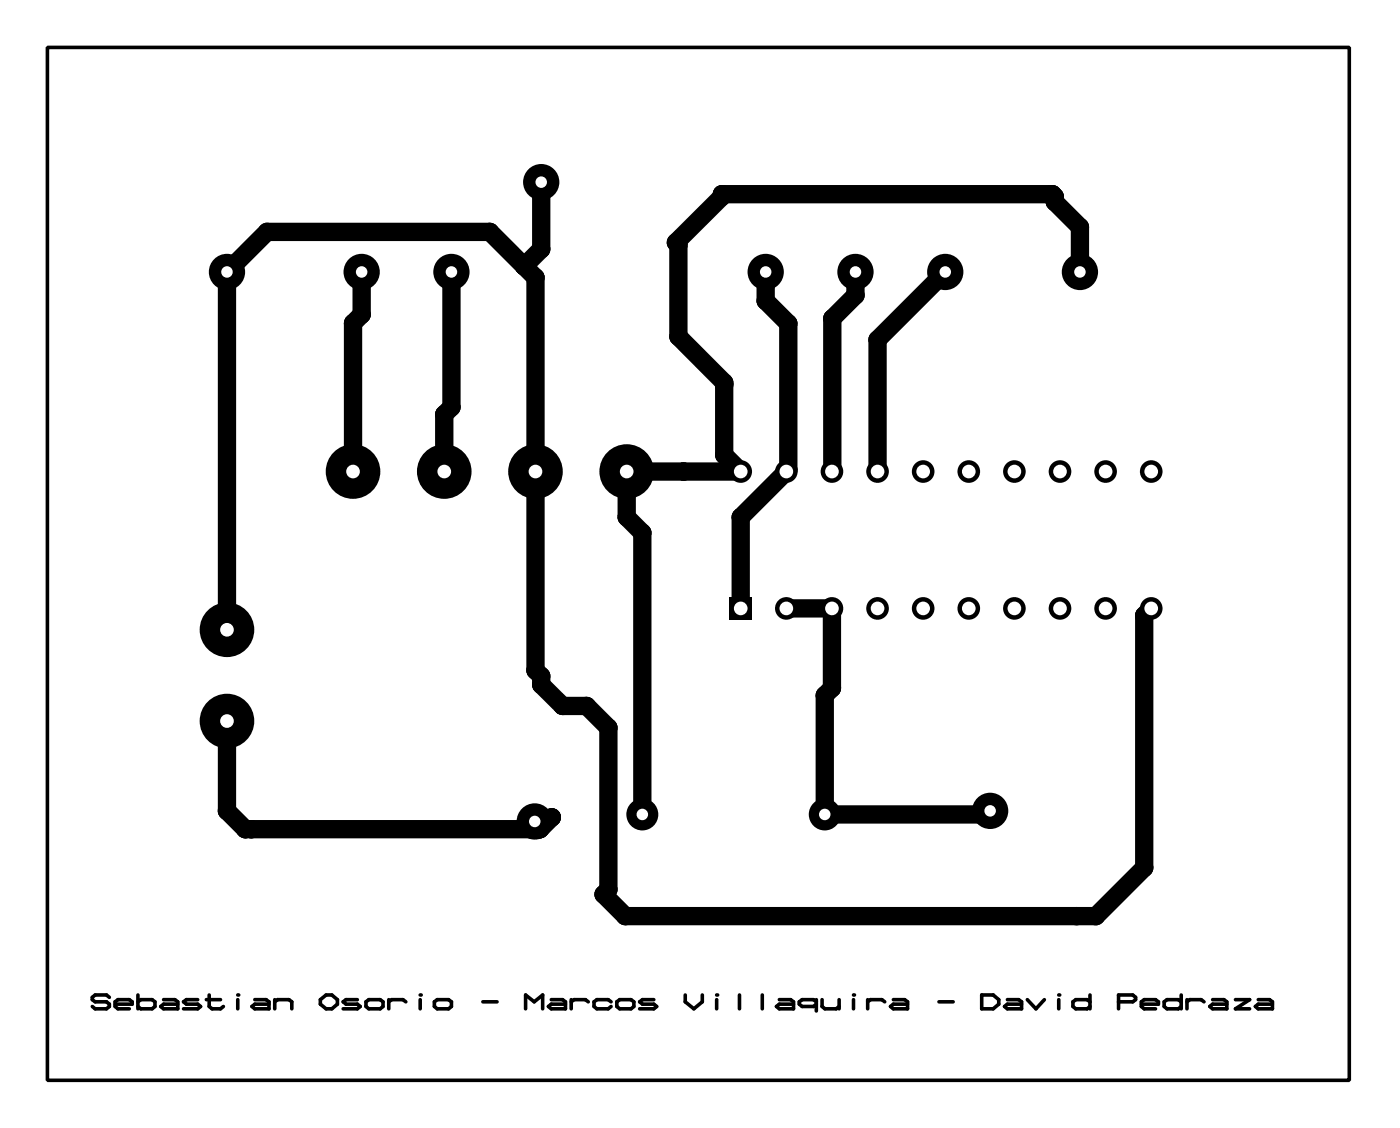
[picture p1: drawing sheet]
<svg xmlns="http://www.w3.org/2000/svg" width="78mm" height="63mm" viewBox="0 0 78 63" stroke-linecap="round" stroke-linejoin="round" font-family="sans-serif">
<path d="M20.1 15.1v2.4l-.4 .5v8.2M25.1 15.1v7.6l-.4 .4v3.1M30.1 10.1v3.8l-.9 .9M42.6 15.1v1.6l1.3 1.3v8.1l-2.7 2.7v5.1M47.6 15.1v1.3l-1.3 1.3v8.5M52.6 15.1l-3.7 3.8v7.3M60.1 15.1v-2.5l-1.4-1.4v-.3l-.1-.1h-18.4v.1l-2.6 2.6 .2 .1v5.1l2.5 2.6v4l.9 .9h-6.3v2.6l.9 .9v15.6M43.8 33.9h2.5v4.4l-.4 .4v6.6h9l.2-.2M64.1 33.9l-.4 .4v14l-2.7 2.7h-26.2l-1.2-1.2 .3-.3v-9l-1.2-1.2h-1.4l-1.2-1.2v-.5l-.3-.3v-21.9l-2.5-2.5h-12.4l-2.3 2.2v20M12.6 40.1v5l1.1 1.1h16.4l.6-.7-.9 .2" fill="none" stroke="#000" stroke-width="1"/>
<g fill="#000">
<circle cx="14.9" cy="12.9" r=".51"/>
<circle cx="19.7" cy="18" r=".51"/>
<circle cx="20.1" cy="17.5" r=".51"/>
<circle cx="27.3" cy="12.9" r=".51"/>
<circle cx="29.2" cy="14.8" r=".51"/>
<circle cx="29.8" cy="15.4" r=".51"/>
<circle cx="30.1" cy="13.9" r=".51"/>
<circle cx="37.6" cy="13.5" r=".51"/>
<circle cx="37.8" cy="13.6" r=".51"/>
<circle cx="37.8" cy="18.7" r=".51"/>
<circle cx="40.2" cy="10.8" r=".51"/>
<circle cx="40.2" cy="10.9" r=".51"/>
<circle cx="42.6" cy="16.7" r=".51"/>
<circle cx="43.9" cy="18" r=".51"/>
<circle cx="46.3" cy="17.7" r=".51"/>
<circle cx="47.6" cy="16.4" r=".51"/>
<circle cx="48.9" cy="18.9" r=".51"/>
<circle cx="58.6" cy="10.8" r=".51"/>
<circle cx="58.7" cy="11.2" r=".51"/>
<circle cx="58.7" cy="10.9" r=".51"/>
<circle cx="60.1" cy="12.6" r=".51"/>
<circle cx="12.6" cy="35.1" r="1.52"/>
<circle cx="24.7" cy="23.1" r=".51"/>
<circle cx="25.1" cy="22.7" r=".51"/>
<circle cx="29.8" cy="37.3" r=".51"/>
<circle cx="30.1" cy="37.6" r=".51"/>
<circle cx="30.1" cy="38.1" r=".51"/>
<circle cx="31.3" cy="39.3" r=".51"/>
<circle cx="32.7" cy="39.3" r=".51"/>
<circle cx="34.9" cy="28.8" r=".51"/>
<circle cx="35.8" cy="29.7" r=".51"/>
<circle cx="38.1" cy="26.2" r=".51"/>
<circle cx="40.3" cy="21.4" r=".51"/>
<circle cx="40.3" cy="25.3" r=".51"/>
<circle cx="40.3" cy="21.3" r=".51"/>
<circle cx="41.2" cy="28.8" r=".51"/>
<circle cx="43.9" cy="26.1" r=".51"/>
<circle cx="45.9" cy="38.7" r=".51"/>
<circle cx="46.3" cy="38.3" r=".51"/>
<circle cx="46.3" cy="26.2" r=".51"/>
<circle cx="63.7" cy="34.3" r=".51"/>
<circle cx="12.6" cy="45.1" r=".51"/>
<circle cx="13.7" cy="46.2" r=".51"/>
<circle cx="14" cy="46.2" r=".51"/>
<circle cx="30.1" cy="46.2" r=".51"/>
<circle cx="30.7" cy="45.5" r=".51"/>
<circle cx="33.6" cy="49.8" r=".51"/>
<circle cx="33.9" cy="49.5" r=".51"/>
<circle cx="33.9" cy="40.5" r=".51"/>
<circle cx="34.8" cy="51" r=".51"/>
<circle cx="54.9" cy="45.3" r=".51"/>
<circle cx="59.9" cy="51" r=".51"/>
<circle cx="61" cy="51" r=".51"/>
<circle cx="63.7" cy="48.3" r=".51"/>
</g>
<circle cx="12.6" cy="35.1" r=".38" fill="#fff"/>
<circle cx="12.6" cy="40.1" r="1.52" fill="#000"/>
<circle cx="12.6" cy="40.1" r=".38" fill="#fff"/>
<path d="M40.6 33.2h1.3v1.3h-1.3z" fill="#000"/>
<circle cx="41.2" cy="33.9" r=".38" fill="#fff"/>
<circle cx="43.8" cy="33.9" r=".63" fill="#000"/>
<circle cx="43.8" cy="33.9" r=".38" fill="#fff"/>
<circle cx="46.3" cy="33.9" r=".63" fill="#000"/>
<circle cx="46.3" cy="33.9" r=".38" fill="#fff"/>
<circle cx="48.9" cy="33.9" r=".63" fill="#000"/>
<circle cx="48.9" cy="33.9" r=".38" fill="#fff"/>
<circle cx="51.4" cy="33.9" r=".63" fill="#000"/>
<circle cx="51.4" cy="33.9" r=".38" fill="#fff"/>
<circle cx="53.9" cy="33.9" r=".63" fill="#000"/>
<circle cx="53.9" cy="33.9" r=".38" fill="#fff"/>
<circle cx="56.5" cy="33.9" r=".63" fill="#000"/>
<circle cx="56.5" cy="33.9" r=".38" fill="#fff"/>
<circle cx="59" cy="33.9" r=".63" fill="#000"/>
<circle cx="59" cy="33.9" r=".38" fill="#fff"/>
<circle cx="61.6" cy="33.9" r=".63" fill="#000"/>
<circle cx="61.6" cy="33.9" r=".38" fill="#fff"/>
<circle cx="64.1" cy="33.9" r=".63" fill="#000"/>
<circle cx="64.1" cy="33.9" r=".38" fill="#fff"/>
<circle cx="64.1" cy="26.3" r=".63" fill="#000"/>
<circle cx="64.1" cy="26.2" r=".38" fill="#fff"/>
<circle cx="61.6" cy="26.3" r=".63" fill="#000"/>
<circle cx="61.6" cy="26.2" r=".38" fill="#fff"/>
<circle cx="59" cy="26.3" r=".63" fill="#000"/>
<circle cx="59" cy="26.2" r=".38" fill="#fff"/>
<circle cx="56.5" cy="26.3" r=".63" fill="#000"/>
<circle cx="56.5" cy="26.2" r=".38" fill="#fff"/>
<circle cx="53.9" cy="26.3" r=".63" fill="#000"/>
<circle cx="53.9" cy="26.2" r=".38" fill="#fff"/>
<circle cx="51.4" cy="26.3" r=".63" fill="#000"/>
<circle cx="51.4" cy="26.2" r=".38" fill="#fff"/>
<circle cx="48.9" cy="26.3" r=".63" fill="#000"/>
<circle cx="48.9" cy="26.2" r=".38" fill="#fff"/>
<circle cx="46.3" cy="26.3" r=".63" fill="#000"/>
<circle cx="46.3" cy="26.2" r=".38" fill="#fff"/>
<circle cx="43.8" cy="26.3" r=".63" fill="#000"/>
<circle cx="43.8" cy="26.2" r=".38" fill="#fff"/>
<circle cx="41.2" cy="26.3" r=".63" fill="#000"/>
<circle cx="41.2" cy="26.2" r=".38" fill="#fff"/>
<circle cx="34.9" cy="26.3" r="1.52" fill="#000"/>
<circle cx="34.9" cy="26.2" r=".38" fill="#fff"/>
<circle cx="29.8" cy="26.3" r="1.52" fill="#000"/>
<circle cx="29.8" cy="26.2" r=".38" fill="#fff"/>
<circle cx="24.7" cy="26.3" r="1.52" fill="#000"/>
<circle cx="24.7" cy="26.2" r=".38" fill="#fff"/>
<circle cx="19.7" cy="26.3" r="1.52" fill="#000"/>
<circle cx="19.7" cy="26.2" r=".38" fill="#fff"/>
<circle cx="35.8" cy="45.3" r=".89" fill="#000"/>
<circle cx="35.8" cy="45.3" r=".32" fill="#fff"/>
<circle cx="45.9" cy="45.3" r=".89" fill="#000"/>
<circle cx="45.9" cy="45.3" r=".32" fill="#fff"/>
<circle cx="12.6" cy="15.1" r="1.01" fill="#000"/>
<circle cx="12.6" cy="15.1" r=".32" fill="#fff"/>
<circle cx="42.6" cy="15.1" r="1.01" fill="#000"/>
<circle cx="42.6" cy="15.1" r=".32" fill="#fff"/>
<circle cx="60.1" cy="15.1" r="1.01" fill="#000"/>
<circle cx="60.1" cy="15.1" r=".32" fill="#fff"/>
<circle cx="29.8" cy="45.7" r="1.01" fill="#000"/>
<circle cx="29.8" cy="45.7" r=".32" fill="#fff"/>
<circle cx="55.1" cy="45.1" r="1.01" fill="#000"/>
<circle cx="55.1" cy="45.1" r=".32" fill="#fff"/>
<circle cx="30.1" cy="10.1" r="1.01" fill="#000"/>
<circle cx="30.1" cy="10.1" r=".32" fill="#fff"/>
<circle cx="47.6" cy="15.1" r="1.01" fill="#000"/>
<circle cx="47.6" cy="15.1" r=".32" fill="#fff"/>
<circle cx="25.1" cy="15.1" r="1.01" fill="#000"/>
<circle cx="25.1" cy="15.1" r=".32" fill="#fff"/>
<circle cx="52.6" cy="15.1" r="1.01" fill="#000"/>
<circle cx="52.6" cy="15.1" r=".32" fill="#fff"/>
<circle cx="20.1" cy="15.1" r="1.01" fill="#000"/>
<circle cx="20.1" cy="15.1" r=".32" fill="#fff"/>
<g fill="none" stroke="#000" stroke-width=".2">
<path d="M2.6 2.6h72.5v57.5h-72.5zM6.1 55.5l-.2-.1h-.6l-.2 .1v.1l.2 .2h.6l.2 .1v.1l-.2 .2h-.6l-.2-.2M6.4 55.9h1v-.1l-.2-.2h-.6l-.2 .2v.2l.2 .2h.6M7.7 55.8l.1-.2h.7l.1 .2v.2l-.1 .2h-.7l-.1-.2M7.7 55.4v.8M9.1 55.6h.6l.2 .2v.4h-.8l-.2-.2 .2-.1h.8M11 55.6h-.6l-.2 .2 .2 .1h.6l.2 .1-.2 .2h-.8M11.5 55.6h.8M11.6 55.4v.6l.2 .2h.5l.1-.2M13.2 55.4h.1M13.2 55.6v.6M14.2 55.6h.6l.2 .2v.4h-.8l-.2-.2 .2-.1h.8"/>
<path d="M15.3 55.8l.2-.2h.6l.1 .2v.4M15.3 55.6v.6M17.8 55.6l.4-.2h.3l.3 .2v.3l-.3 .3h-.3l-.4-.3zM19.9 55.6h-.6l-.2 .2 .2 .1h.6l.2 .1-.2 .2h-.8M20.4 55.8l.1-.2h.7l.1 .2v.2l-.1 .2h-.7l-.1-.2zM21.6 55.8l.2-.2h.6l.2 .2M21.6 55.6v.6M23.4 55.4h.1M23.4 55.6v.6M24.2 55.8l.1-.2h.7l.1 .2v.2l-.1 .2h-.7l-.1-.2zM26.9 55.8h.8M29.3 56.2v-.8l.4 .4 .5-.4v.8"/>
<path d="M30.7 55.6h.6l.2 .2v.4h-.8l-.2-.2 .2-.1h.8M31.8 55.8l.2-.2h.6l.2 .2M31.8 55.6v.6M34 55.8l-.1-.2h-.7l-.1 .2v.2l.1 .2h.7l.1-.2M34.3 55.8l.2-.2h.6l.2 .2v.2l-.2 .2h-.6l-.2-.2zM36.4 55.6h-.6l-.2 .2 .2 .1h.6l.2 .1-.2 .2h-.8M38.2 55.4v.4l.4 .4 .5-.4v-.4M39.9 55.4h.1M39.9 55.6v.6M41.2 55.4v.8M42.4 55.4v.8M43.4 55.6h.6l.2 .2v.4h-.8l-.2-.2 .2-.1h.8"/>
<path d="M45.5 55.8l-.2-.2h-.6l-.2 .2v.1l.2 .1h.6l.2-.1M45.5 55.6v.7M45.8 55.6v.4l.1 .2h.7l.1-.2M46.7 55.6v.6M47.5 55.4h.1M47.5 55.6v.6M48.3 55.8l.2-.2h.6l.2 .2M48.3 55.6v.6M49.7 55.6h.7l.1 .2v.4h-.8l-.1-.2 .1-.1h.8M52.3 55.8h.8M54.7 55.4h.6l.3 .2v.3l-.3 .3h-.6zM56.1 55.6h.6l.2 .2v.4h-.8l-.2-.2 .2-.1h.8"/>
<path d="M57.2 55.6l.5 .6 .5-.6M59 55.4h.1M59 55.6v.6M60.7 55.8l-.2-.2h-.6l-.2 .2v.2l.2 .2h.6l.2-.2M60.7 55.4v.8M62.3 55.8h.8l.1-.2v-.1l-.1-.1h-.8v.8M63.6 55.9h.9v-.1l-.2-.2h-.6l-.1 .2v.2l.1 .2h.6M65.8 55.8l-.2-.2h-.6l-.2 .2v.2l.2 .2h.6l.2-.2M65.8 55.4v.8M66.1 55.8l.2-.2h.6l.1 .2M66.1 55.6v.6M67.5 55.6h.7l.1 .2v.4h-.8l-.1-.2 .1-.1h.8"/>
<path d="M68.8 55.6h.8l-.8 .6h.8M70.1 55.6h.6l.2 .2v.4h-.8l-.2-.2 .2-.1h.8"/>
</g>
</svg>
